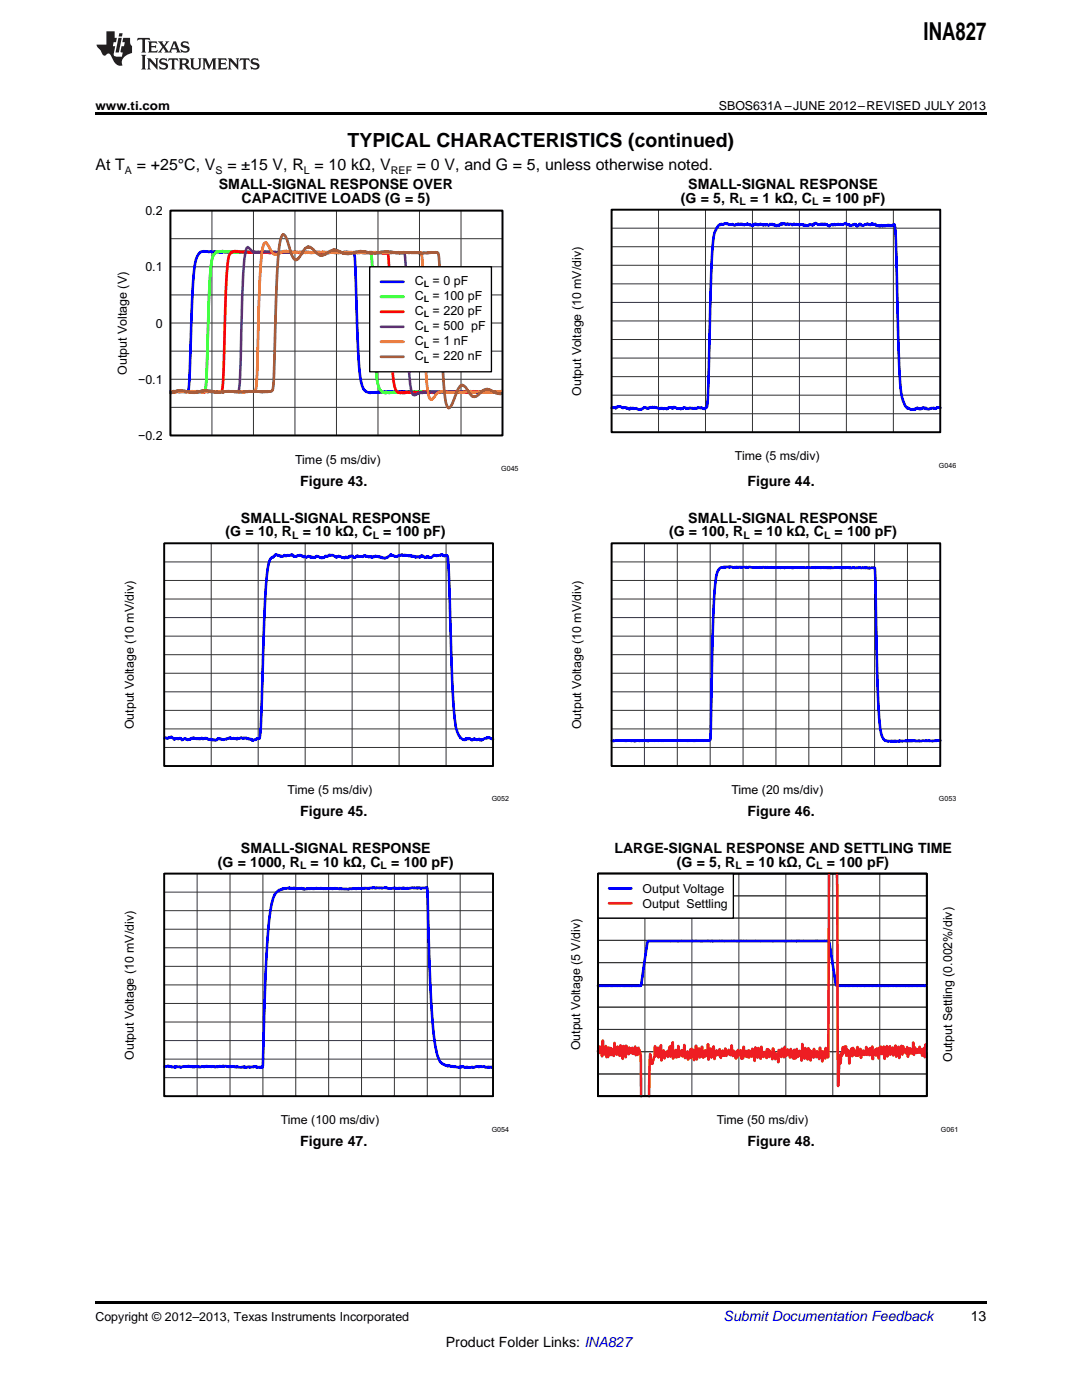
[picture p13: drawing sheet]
<svg xmlns="http://www.w3.org/2000/svg" width="216mm" height="279mm" viewBox="0 0 216 279" stroke-linecap="round" stroke-linejoin="round" font-family="sans-serif">
<defs><g id="words">
<text font-size="4.9" x="184.3" y="7.9">INA827</text>
<text font-size="3.9" x="69.4" y="29.3">TYPICAL CHARACTERISTICS (continued)</text>
<g font-size="3.2">
<text x="19" y="34">At T</text>
<text x="27.3" y="34">= +25°C, V</text>
<text x="45.4" y="34">= ±15 V, R = 10 kΩ, V</text>
<text x="83.2" y="34">= 0 V, and G = 5, unless otherwise noted.</text>
</g>
<g font-size="2.8">
<text x="43.7" y="37.7">SMALL-SIGNAL RESPONSE OVER</text>
<text x="48.2" y="40.4">CAPACITIVE LOADS (G = 5)</text>
<text x="135.9" y="40.4">(G = 5, R</text>
<text x="137.3" y="37.7">SMALL-SIGNAL RESPONSE</text>
<text x="149.7" y="40.4">= 1 kΩ, C</text>
<text x="164.2" y="40.4">= 100 pF)</text>
<text x="59.9" y="96.9">Figure 43.</text>
<text x="149.2" y="96.9">Figure 44.</text>
<text x="45" y="107">(G = 10, R</text>
<text x="48.1" y="104.4">SMALL-SIGNAL RESPONSE</text>
<text x="60.4" y="107">= 10 kΩ, C</text>
<text x="76.5" y="107">= 100 pF)</text>
<text x="133.5" y="107">(G = 100, R</text>
<text x="137.3" y="104.4">SMALL-SIGNAL RESPONSE</text>
<text x="150.5" y="107">= 10 kΩ, C</text>
<text x="166.5" y="107">= 100 pF)</text>
<text x="59.9" y="162.8">Figure 45.</text>
<text x="149.2" y="162.8">Figure 46.</text>
<text x="43.5" y="172.9">(G = 1000, R</text>
<text x="48.1" y="170.3">SMALL-SIGNAL RESPONSE</text>
<text x="62" y="172.9">= 10 kΩ, C</text>
<text x="78.1" y="172.9">= 100 pF)</text>
<text x="122.6" y="170.3">LARGE-SIGNAL RESPONSE AND SETTLING TIME</text>
<text x="135" y="172.9">(G = 5, R</text>
<text x="148.9" y="172.9">= 10 kΩ, C</text>
<text x="165" y="172.9">= 100 pF)</text>
<text x="59.9" y="228.7">Figure 47.</text>
<text x="149.2" y="228.7">Figure 48.</text>
<text x="193.7" y="263.6">13</text>
<text x="89" y="268.9">Product Folder Links: INA827</text>
</g>
<text font-size="2.8" fill="#0000c8" x="144.4" y="263.6">Submit Documentation Feedback</text>
<g font-size="2.5">
<text x="19" y="21.9">www.ti.com</text>
<text x="143.4" y="21.9">SBOS631A –JUNE 2012–REVISED JULY 2013</text>
<text x="29" y="42.9">0.2</text>
<text x="29" y="54.1">0.1</text>
<text x="82.7" y="59.9">C</text>
<text x="82.7" y="56.9">C</text>
<text x="86.3" y="59.9">= 100 pF</text>
<text x="86.3" y="56.9">= 0 pF</text>
<text x="31.1" y="65.4">0</text>
<text x="82.7" y="65.9">C</text>
<text x="82.7" y="62.9">C</text>
<text x="86.3" y="65.9">= 500 pF</text>
<text x="86.3" y="62.9">= 220 pF</text>
<text x="82.7" y="71.9">C</text>
<text x="82.7" y="68.9">C</text>
<text x="86.3" y="71.9">= 220 nF</text>
<text x="86.3" y="68.9">= 1 nF</text>
<text x="25.3" y="74.8" transform="rotate(-90 25.3 74.8)">Output Voltage (V)</text>
<text x="27.5" y="76.6">−0.1</text>
<text x="115.9" y="78.9" transform="rotate(-90 115.9 78.9)">Output Voltage (10 mV/div)</text>
<text x="27.5" y="87.8">−0.2</text>
<text x="58.9" y="92.5">Time (5 ms/div)</text>
<text x="146.6" y="91.8">Time (5 ms/div)</text>
<text x="26.7" y="145.5" transform="rotate(-90 26.7 145.5)">Output Voltage (10 mV/div)</text>
<text x="115.9" y="145.5" transform="rotate(-90 115.9 145.5)">Output Voltage (10 mV/div)</text>
<text x="57.4" y="158.4">Time (5 ms/div)</text>
<text x="146" y="158.4">Time (20 ms/div)</text>
<text x="128.2" y="178.2">Output Voltage</text>
<text x="128.2" y="181.2">Output Settling</text>
<text x="115.8" y="209.6" transform="rotate(-90 115.8 209.6)">Output Voltage (5 V/div)</text>
<text x="26.7" y="211.4" transform="rotate(-90 26.7 211.4)">Output Voltage (10 mV/div)</text>
<text x="190" y="212" transform="rotate(-90 190 212)">Output Settling (0.002%/div)</text>
<text x="56" y="224.3">Time (100 ms/div)</text>
<text x="143" y="224.3">Time (50 ms/div)</text>
<text x="19" y="263.6">Copyright © 2012–2013, Texas Instruments Incorporated</text>
</g>
<g font-size="2.1">
<text x="24.9" y="34.6">A</text>
<text x="43" y="34.6">S</text>
<text x="60.6" y="34.6">L</text>
<text x="78" y="34.6">REF</text>
<text x="147.6" y="41">L</text>
<text x="162.1" y="41">L</text>
<text x="58.3" y="107.6">L</text>
<text x="74.4" y="107.6">L</text>
<text x="148.3" y="107.6">L</text>
<text x="164.4" y="107.6">L</text>
<text x="59.9" y="173.5">L</text>
<text x="76" y="173.5">L</text>
<text x="146.8" y="173.5">L</text>
<text x="162.8" y="173.5">L</text>
</g>
<g font-size="1.8">
<text x="84.5" y="57.4">L</text>
<text x="84.5" y="63.3">L</text>
<text x="84.5" y="60.4">L</text>
<text x="84.5" y="69.4">L</text>
<text x="84.5" y="66.3">L</text>
<text x="84.5" y="72.4">L</text>
</g>
<g font-size="1.4">
<text x="100" y="94">G045</text>
<text x="187.4" y="93.3">G046</text>
<text x="98.1" y="159.9">G052</text>
<text x="187.4" y="159.9">G053</text>
<text x="98.1" y="225.8">G054</text>
<text x="187.8" y="225.8">G061</text>
</g>
</g></defs>
<path d="M19 259.7h177.8v.5h-177.8z" fill="#000"/>
<g fill="#fff">
<path d="M66.9 230.5h.3v.7h-.3z"/>
<path d="M156.1 230.5h.4v.7h-.4z"/>
</g>
<path d="M32.8 174.3h65.6v44.5h-65.6zM119.3 174.3h65.6v44.5h-65.6z" fill="none" stroke="#000" stroke-width=".26"/>
<g fill="none" stroke="#333" stroke-width=".2">
<path d="M32.8 174.3h65.6v44.5h-65.6zM32.8 178h65.6M39.3 174.3v44.5M45.9 174.3v44.5M52.5 174.3v44.5M59 174.3v44.5M65.6 174.3v44.5M72.1 174.3v44.5M78.7 174.3v44.5M85.3 174.3v44.5M91.8 174.3v44.5M119.3 174.3h65.6v44.5h-65.6z"/>
<path d="M119.3 178.8h65.6M128.7 174.3v44.5M138.1 174.3v44.5M147.4 174.3v44.5M156.8 174.3v44.5M166.2 174.3v44.5M175.5 174.3v44.5M32.8 196.6h65.6M32.8 192.9h65.6M32.8 189.2h65.6M32.8 185.4h65.6M32.8 181.7h65.6"/>
<path d="M119.3 196.6h65.6M119.3 192.1h65.6M119.3 187.7h65.6M119.3 183.2h65.6M32.8 215.1h65.6M32.8 211.4h65.6M32.8 207.7h65.6M32.8 204h65.6M32.8 200.3h65.6M119.3 214.3h65.6M119.3 209.9h65.6M119.3 205.4h65.6"/>
<path d="M119.3 201h65.6"/>
</g>
<path d="M119.3 196.7h8.6l1.2-8.4 .3-.5h29.6l6.4 .1 1.5 8.8h18M32.8 212.9l.7-.2 .8 .3 .4-.1 .3 .1 .4-.1 .7 .1 1.5-.3 .4 .2 .8 .1 .3-.2 .9 .2 .3-.2 .3 .1 .1-.1 .1 .1 .5-.1 .1 .1 .4-.1 .3 .1 .3-.1 .5 .2 1.7-.3 1 .2 .4-.1 .2 .1 .4-.1 .7 .2v-.2l.8 .2 .7-.1 .4 .1 .2-.1 1.2 .1 .3-.2 .4 .2v-.1h.5l.1 .2 .2-.2 .2 .2 .2-.5a343.8 343.8 0 0 1 1.3-29.5 11.4 11.4 0 0 1 1.2-4.9l.7-.6 2-.4 .1 .1v-.1l.8 .1v-.1l.8 .2 .9-.1 .4 .2 .5-.2 .2 .1 .6-.2 .7 .2 .5-.2 .6 .1 .2-.1 .5 .2 .7-.1 .6 .1 .1-.1 .5 .1 .4-.2 .2 .2 2.6 .1 1-.2 .5 .1 .4-.1v.1l1.2-.2 .6 .2 .1-.2 .2 .1 1-.2 .4 .2h1.3l.6-.2v.1l.9 .2 .9-.2 .9 .1 .8-.1 .1 .1 .1-.1 .1 .1 1.5-.2 1 .2 .4-.2 .3 .2 1-.2 .4 .1v1.6a305.6 305.6 0 0 0 1.3 28.4 10.5 10.5 0 0 0 1.3 4.7l.4 .4 1 .5 .4-.1 1.8 .3 .2-.1 .3 .1 .1-.1h.4l.2 .1 .5-.1 .3 .1 .7-.1 .3 .1 .8-.2 .2 .2 1-.2 .8 .2v-.1l1 .1" fill="none" stroke="#00f" stroke-width=".53"/>
<path d="M32.8 174.3h65.6v44.5h-65.6z" fill="none" stroke="#000" stroke-width=".35"/>
<path d="M165.5 174.3l-.3 36.7-.1-.9-.1 .8-.3-1.7v2l-.3-.7v.5l-.2-1.2-.1 2-.1-1.9-.2 .9-.2-1.7-.1 2.3-.2-1-.1-.4-.1 .2-.1-.4-.1 1.2-.1-.9-.2 .5-.2-1.3-.1 1.8-.2-.9-.1 .5-.1-.9-.2 1.8-.1-2.1-.2 1.1-.1-1.4-.2 2.2v-1.3l-.1-.2-.2 .8-.1-1.6-.2 2.2v-1.4l-.1 .7-.3-2.2-.2 3.3v-1.2l-.3-.7v.7l-.1-.8-.1 1.1-.1-.9-.2 1-.1-1.6-.2 1.9-.2-1.5-.1 1.6-.1-1.8-.2 1.7-.1-1.1-.2 .2-.1-1-.2 1.7v-.9l-.1-.1-.1 .5-.2-1.1-.2 1.2-.1-.7-.2 .9-.1-1.9-.2 2.1-.1-1.2-.1 .9-.1-1.4-.2 1.6-.1-.8-.2 .3-.1-.9-.1 .1-.1 2.4-.1-1.6-.2 .3-.1-.4-.1 .1-.1 1-.2-1.5-.1 .8-.1-1.5-.2 2.2-.1-1.3-.1 .4-.2-.7-.2 1.2-.1-1.5-.1 1.1-.2-1.2-.1 1.8-.2-1.2v.5l-.2-.6-.1 .6v-.4l-.1 .8-.1-.5-.1 .2v-.3l-.1 .5-.2-1.9-.1 2.4-.2-1.5-.1 .7-.2-1.4-.1 2-.1-1.1-.1-.1-.1 .5-.2-1.4-.1 2.7-.2-2v1l-.3-1.4-.1 1.6-.2-1-.1 .7-.2-.9v1.3l-.2-1.4-.1 1.4-.1-1.1-.2-.2v1.1l-.3-.9v.4l-.2-1.4-.1 2.3-.3-1.3v1.4l-.2-1.7-.1 .8v.2l-.1-.5-.2 .5-.1-1.1-.2 1.5-.1-1.2-.1 .2-.1 1.2v-1.2h-.2l-.1 .7-.1-1-.2 1v-.6l-.1 .3-.1-1.8-.2 2-.2-.8-.1 .6-.1-.9-.1 .7v-.2l-.1 .2-.2-.3v.8l-.3-1.4-.1 1.3-.2-.2v.3l-.2-1-.1 1-.2-.9-.1 1.3-.2-1.7-.2 1.2-.1-.8-.1 .7-.2-.9-.1 .9v.1l-.1-.3-.2 1.1-.2-2.6-.1 1.8v.2l-.2-.9-.1 1.2-.2-1.9-.1 1.5v.2l-.2-.7-.1 1.3-.1-3.1-.2 1.9-.2-.3-.1 .8-.1-1.2-.2 .7-.1-.4-.1 1.2-.2-2.2-.2 1.9-.1-.6-.2 .8-.1-1.7-.1 1.1-.1-.4-.3 1.5-.1-2.8-.1 1.9-.1-.7-.2 1.7-.1-2.1-.2 1.3-.2-1.5-.2 1.9v-1.7l-.2 1-.2-.4-.1 1.4-.1-1.7-.2 .7-.1-.4-.2 1.1-.1-2.6-.2 1.7-.1-.7-.1 1.2-.2-1.2-.2 .7-.1-.5v.2l-.2 .9-.1-2.2-.2 2.3-.1-1.2-.2 1.2-.1-1.5v1l-.3-.4-.2 1.2-.1-3.3-.2 2-.1-1.3-.1 2.2-.2-2-.2 1.8-.1-1v1.2l-.2-1-.1 .4-.1-.4-.1 .6-.1-.3-.1 1-.2-1.6v1l-.2-.2-.2 1.2-.1-3-.1 2.2-.3-1.2-.1 1.4-.1-1.9-.1 .9-.1-.6-.1 .2-.1 1.2-.2-2-.1 1.9-.4 1.6-.1-.7-.1 .7-.3-1.9-.2 8.4M167 174.3l.2 42.4 .4-6.2 .1 1.7 .1-1.6 .1-.4 .1 .4 .2-1.6 .1 1.2 .1-1.2 .1-.1 .1 .8 .2-.9 .1 1.9 .1-1.3 .2 1.2 .1-1 .2 2.6 .1-2 .1 .4 .2-1.4 .2 1.6 .1-1.7 .1 1.2 .2-.7 .2 1 .1-.7 .1 .8 .2-1.7 .1 1.7 .1-1 .3 .5v-.9l.2 1.8 .1-1.3 .2 .7 .1-.8 .2 .8 .1-.7 .2 .6 .1-1.4 .2 1.5 .1-1.1 .2 .8 .1-.9 .1 1.3 .2-1.4 .1 .8 .2-1.1 .1 2.5 .2-1.5h.3v-.4l.2 1.2 .1-1.4 .1 1 .2-1v.4l.1 1.5 .2-2.1 .2 1.1 .1-1.3 .2 1.5 .1-1.2 .1 .8 .2-1.1 .1 2.4 .1-1.3 .2-.3 .2-.9v2l.3-1.3 .1 .7 .2-1.4v1.7l.3-1.2v1l.2-1.2 .1 1.5 .2-1.4 .1 .9 .2-1.4 .1 2.2 .3-1.2v.5l.2-1.3 .1 2.2 .1-1.3 .1-.3 .1 .5v-.1l.1 .1 .1-1.3 .1 1.8 .2-1.7 .1 1.1 .2 .1 .2-.6 .2 .9 .1-1.3 .2 1.9 .2-1.5 .1 .8 .1-1 .2 .9v.1l.1-.6 .1 .2 .1-.1v.5l.1-2.1 .2 2.4 .1-1.5 .2 .9 .1-.6 .1 .8 .2-.7 .2 .7 .2-1.2 .2 1.2 .2-.7 .1 1.3 .2-1.3 .1 .9 .1-1.2 .1 1.9 .2-2.6 .1 1.4h.1M119.3 209.8l.1-.3 .2 .6 .1-1.2 .2 1.2 .1-.7 .1 .3v1.1l.2-3.1 .1 2.4 .1-.6 .2 .9 .2-1.6 .1 2.2 .1-1.6 .2 1.5 .1-1.8 .2 1.1 .2-1.1 .1 1.5 .1-1.3 .2 .9 .2-.5 .1 1 .1-2.6 .2 2.2 .2-1.1 .1 1.3 .1-1.6 .1 1.1 .3-.3 .1 1 .1-2.1 .1 1.5 .2-1.2 .2 2.4 .1-2.6 .1 1.2 .1-.7 .1 .2 .2 1.6v-2.3l.2 1.4 .1-.8 .3 1.1v-1.3l.2 1 .1-.9 .2 1 .1-1.1 .2 1.2 .1-.9 .1 .9 .2-1.4 .2 1.7 .1-1.4 .3 1.3 .1-1.4 .1 1.1 .1-.7 .3 1.2v8.1" fill="none" stroke="#ee1d23" stroke-width=".53"/>
<path d="M119.3 174.3h27v8.9h-27z" fill="#fff"/>
<path d="M119.3 174.3h27v8.9h-27z" fill="none" stroke="#000" stroke-width=".26"/>
<path d="M121.5 177.3h4.5" fill="none" stroke="#00f" stroke-width=".53"/>
<path d="M121.5 180.3h4.5" fill="none" stroke="#ee1d23" stroke-width=".53"/>
<path d="M119.3 174.3h65.6v44.5h-65.6z" fill="none" stroke="#000" stroke-width=".35"/>
<g fill="#fff">
<path d="M66.9 164.6h.3v.7h-.3z"/>
<path d="M156.1 164.6h.4v.7h-.4z"/>
</g>
<path d="M32.8 108.4h65.6v44.5h-65.6zM122 108.4h65.6v44.5h-65.6z" fill="none" stroke="#000" stroke-width=".26"/>
<g fill="none" stroke="#333" stroke-width=".2">
<path d="M32.8 108.4h65.6v44.5h-65.6zM32.8 119.5h65.6M32.8 115.8h65.6M32.8 112.1h65.6M42.1 108.4v44.5M51.5 108.4v44.5M60.9 108.4v44.5M70.3 108.4v44.5M79.6 108.4v44.5M89 108.4v44.5M122 108.4h65.6v44.5h-65.6zM122 119.5h65.6"/>
<path d="M122 115.8h65.6M122 112.1h65.6M128.6 108.4v44.5M135.1 108.4v44.5M141.7 108.4v44.5M148.3 108.4v44.5M154.8 108.4v44.5M161.4 108.4v44.5M168 108.4v44.5M174.5 108.4v44.5M181.1 108.4v44.5M32.8 138.1h65.6"/>
<path d="M32.8 134.4h65.6M32.8 130.7h65.6M32.8 127h65.6M32.8 123.3h65.6M122 138.1h65.6M122 134.4h65.6M122 130.7h65.6M122 127h65.6M122 123.3h65.6M32.8 149.2h65.6M32.8 145.5h65.6M32.8 141.8h65.6"/>
<path d="M122 149.2h65.6M122 145.5h65.6M122 141.8h65.6"/>
</g>
<path d="M32.8 147.4l.3-.2 .4 .2 .7-.4 .5 .6 .4-.2 .4 .1 .1-.2h.3l.4 .4 .4-.3 .5 .1 .2 .2 .5-.2v.1l.6-.4 .4 .2 .7 .1 .1-.2 .2 .2 .4-.2 .2 .2 .1-.2 .3 .1 .1-.1 .6 .3h.2l.1-.1 .4 .2 .3-.1 .1 .2 .3-.2 .1 .1 .3-.3h.6a.97 .97 0 0 0 1.2 0l.7-.2 .3 .3 .4-.2 .6 .2 .2-.2 .1 .2 .6-.3 .3 .2 .6-.2 .3 .3 .1-.2 .2 .2h.6a.34 .34 0 0 0 .2 .3 .34 .34 0 0 0 .4-.2h.2l.3-.3 .4 .1 .3-1.3 .8-24.1 .4-7.2 .6-3.1 .3-.4 .4-.1 .3-.3a.31 .31 0 0 1 .3-.3 .31 .31 0 0 1 .3 .2h.1l.3 .2 .1-.1 .3 .2 .4-.1 .2-.2a.4 .4 0 0 0 .6 0h.8l.1-.1 .3 .3h.2l.3 .1 .2-.2 .3-.1 .1 .1 .2-.1h.2l.1 .2h.2l.2 .2 .2-.2 .4 .2 .4-.3 .3 .3 .2-.1 .1 .2 .2-.1 .2 .1 .2-.1a.83 .83 0 0 1 1.2 .1l.3-.1 .1 .2 .2-.1 .3-.4 .1 .2 .5-.1 .2-.3 .7 .1 .6 .4 .2-.1 .1 .1 .3-.3 .7 .4 .3-.1 .1 .2 .2-.1 .1-.2 .3 .2 .2-.2 .1 .2a.44 .44 0 0 1 .6-.4l.1 .1a.41 .41 0 0 0 .5 .3 .41 .41 0 0 0 .4-.4h.1a1.17 1.17 0 0 0 1.3 0h.4l.2 .2 .1-.1 .3 .2 .2-.1 .2 .1 .1-.2 .1 .3 .7-.4 1.3 .4a1.45 1.45 0 0 0 1.7-.6l.1 .2 .1-.3v.2l.4 .1a1.07 1.07 0 0 0 1.3-.1l.6-.1 .1 .2 .3-.2 .2 .2 .1-.1h.3l.1 .2 .3-.2 .1 .2 .2-.1 .1 .1h.6l.1 .2 .5-.1 .5 .1 .2-.3v.1l.1-.1 .2 .2v-.1a.65 .65 0 0 0 .9 .1l.3 .1a.69 .69 0 0 0 1-.4l.5 .2 .4-.1a1.22 1.22 0 0 1 1.2 .1l.5-.2 .2 .6 1 28.4 .6 5.3 .6 1.7a1.63 1.63 0 0 0 1.2 .9l.2-.3 .1 .1 .6-.1a.52 .52 0 0 0 .9 0l.6 .3 .4-.2 .2 .2 .2-.1 .1 .2 .8-.5a1.36 1.36 0 0 1 1.3 .2h.2M187.6 147.8l-1.5 .1-.9-.1-1.5 .1-.3-.1v.1l-1.2-.1-4.9 .1a1.23 1.23 0 0 1-1.3-.9l-.4-1.7-.4-5.3-.7-26.7-1.2 .1-.6-.2-2.2 .2-.4-.1-.4 .1-.6-.2-.9 .2-.8-.2-1.7 .2-.4-.1v.1l-.4-.2-.5 .1-.1-.1-.2 .1-.9-.1-.5 .1-.1-.1-.4 .1-3.7-.1-.3 .2-.3-.2-.4 .1-.3-.1-.7 .2-.4-.2-.4 .2-1.9-.2-.4 .1-.3-.1-2.6 .1-.8-.1-.5 .1-1.2-.1-.8 .1-.2-.1-.7 .1-.7-.2-.1 .1-1.1-.1a1.6 1.6 0 0 0-1.4 1.7l-.4 3.4-.3 5.5-.6 24-.5 .1-.7-.1-.1 .1-.3-.1-2.9 .2-1.9-.2-.3 .1h-5.4l-.3 .1-.1-.1-1.5 .1-.1-.1-.1 .1-.4-.1-.5 .1-2.4-.2-2.1 .1" fill="none" stroke="#00f" stroke-width=".53"/>
<path d="M32.8 108.4h65.6v44.5h-65.6zM122 108.4h65.6v44.5h-65.6z" fill="none" stroke="#000" stroke-width=".35"/>
<g fill="#fff">
<path d="M66.9 98.7h.3v.7h-.3z"/>
<path d="M156.1 98.7h.4v.7h-.4z"/>
</g>
<path d="M34 42h66.3v44.9h-66.3z" fill="none" stroke="#000" stroke-width=".27"/>
<g fill="none" stroke="#333" stroke-width=".2">
<path d="M34 42h66.3v44.9h-66.3zM34 58.9h66.3M34 53.2h66.3M34 47.6h66.3M42.3 42v44.9M50.6 42v44.9M58.9 42v44.9M67.1 42v44.9M75.4 42v44.9M83.7 42v44.9M92 42v44.9M34 75.7h66.3"/>
<path d="M34 70.1h66.3M34 64.5h66.3M34 81.3h66.3"/>
</g>
<path d="M100.1 78.1l-.2 .1v-.1l-.6 .1-.1-.1-.3 .1-1.5-.1-.8 .1-2.8-.1-.2 .2v-.2l-.6 .1-.1-.1-.4 .1-.3-.1-2.5 .1-.1-.1-.3 .2-.3-.2-2.3 .2-.6-.2-.4 .1-.2-.1-.7 .1a.94 .94 0 0 1-1-.1l-.5 .1-.9-.1-.3 .1-.4 .1v-.2l-1.2 .1-.7-.1h-1.7l-.2 .2-.4-.2-.8 .1-.2 .1-.9-.1-.6 .2-.6-.1a.94 .94 0 0 1-1.1 0 2.05 2.05 0 0 1-1.1-1.6l-.4-1.7-.3-4.1-.7-18.7-.2-1.8-.7 .1-.7-.3-1 .2h-2.3l-.6 .1-.9-.2-.6 .1-.3-.1-.5 .2-1.9-.2-.1 .2-.3-.2h-.9l-.3 .1-1.4-.1-.1 .2-.1-.2-1.6 .1-.3-.1-.5 .2-.4-.2-.9 .1-.2-.1-.6 .1v-.1l-.2 .1-.6-.1-.4 .1v-.1l-1.2 .1-.4-.1-1.8 .1-.9-.2-.5 .2-2.7-.2-.6 .2-1.2-.2-.6 .1-1.2-.2-.4 .1a1.15 1.15 0 0 0-1.4 1.1l-.5 1.8-.3 3.4-.7 19.5-.2 1.9a.34 .34 0 0 1-.3 .3 .34 .34 0 0 1-.3-.1l-.7 .1-.3-.1-.3 .1-1-.1h-.7" fill="none" stroke="#00f" stroke-width=".53"/>
<path d="M100.1 78.1l-.5 .1-1.9-.1-1 .1-1.3-.1-1 .1-.5-.1-.5 .1-.9-.1-.4 .2-.6-.2-.8 .2-.2-.1v.1l-.3-.2-.6 .2-.9-.2-.4 .2-.1-.1-1.7 .1-2.5-.2-.8 .2-.1-.2-.3 .2-.6-.2-1.6 .2-1.6 .1-.4-.2-1.7 .3-.3-.2a1.08 1.08 0 0 1-1-1.2l-.4-1.3-.2-2.8-.8-20.8-.2-1.7-1.4-.1-.2 .1-.2-.2-.6 .2-.7-.1-.6 .1-.2-.2-1.6 .2-2.8-.1-.2-.1-.5 .1-1.8-.1-.2 .1-.3-.1-.5 .2-.6-.2-.2 .1-.2-.1-1.4 .2-.1-.2-1.3 .1-.5-.1-3.6 .2-1.1-.3-1 .2-1.7-.2-.5 .2-1.7-.2-.9 .2-1-.2-.6 .2-.5-.2-.4 .1-.5-.2-1 .1a2.1 2.1 0 0 0-1.1 1.6l-.5 4.9-.3 9.3a88.9 88.9 0 0 1-.6 12l-1.3 .3-.4-.2-.3 .1-.5-.1h-.9l-.5 .2-1-.2-.3 .1-1.6-.1-.1 .1" fill="none" stroke="#0f0" stroke-width=".53"/>
<path d="M100.1 78.2l-.9-.1-.7 .2-.9-.2-1.7 .2-.7-.2-2.9 .2-2-.2-.8 .2-.4-.1-.1 .1-.3-.2v.1l-.4-.1-1 .3-.5-.2-.4 .2-1.4-.2h-1l-.2 .2-.3-.2-.3 .2-1.4-.1-.1 .1h-1.8a.92 .92 0 0 1-1-.8l-.5-2.7-.5-10.2a128.4 128.4 0 0 0-.6-14.3h-.3l-.1 .2-2.7-.2-.3 .1-.3-.1-.8 .1-.1-.1-.3-.1h-.9l-.1 .2-.4-.1-.2 .1-.7-.2-1.8 .2-.6-.1-4.3 .1-.8-.2-.7 .2-.7-.2-.5 .1-1.9-.1-1.2 .1-1-.1-1.1 .2-.7-.2-1.2 .2-.6-.2-.6 .1-.4-.2-2.3 .2-.7-.2-.4 .2-1.8-.3a1.36 1.36 0 0 0-1.1 1l-.5 4.2-.6 18.7-.2 3.4-.2 .7-2.2 .1-.4-.1-.2 .1-.4-.1-.1 .2-.9-.1-1.3 .1-.6-.2-.2 .1h-2l-.6-.2-1.3 .2" fill="none" stroke="#f00" stroke-width=".53"/>
<path d="M100.1 78.1h-1.3l-.1 .2-.2-.2-.4 .1-1-.1-.5 .1-.2-.1-1.2 .3v-.2l-1-.1-.4 .1-1.5-.1-1 .2-.3-.2h-1l-1.1 .3-2.3-.2-3.2 .3a.6 .6 0 0 1-.6 .4 .6 .6 0 0 1-.6-.4l-.4-1.8-.2-3.4-.6-19.3-.2-3.1-.2-.5-3.1 .1h-1l-.1-.1-1.3 .1-.9-.2-1.5 .2-1.7-.2-.9 .2-1.5-.2-1.1 .2-.2-.2-.4 .2-.8-.2-.9 .1-.4-.1-.8 .2-.8-.2-.8 .1-1.6-.1-1.1 .1-2.2-.1-.1 .1h-.7l-.6-.1-.6 .1h-1.1v-.1l-.2 .1-2-.2v.2l-.7-.1-.4 .1a1.31 1.31 0 0 1-1.3-.8 .34 .34 0 0 0-.4-.3 .34 .34 0 0 0-.3 .4l-.3 1.8-.2 2.4-.4 10.8a108 108 0 0 1-.5 13.1 .76 .76 0 0 1-1.1 .4l-1.7-.1-1 .2-.4-.1-.1 .1-.8-.2-1.2 .2-.7-.2-1.7 .1-1.3-.2-2.2 .1-.5 .2-1-.1" fill="none" stroke="#9400d4" stroke-width=".53"/>
<path d="M100.1 78.2l-1.3-.1-.5 .2-.2-.1-.1 .1-.2-.1-.6 .1-1.7-.2-.8 .2-1.2-.2-.8 .2-1.8-.1-1.6 .2-.8-.3-.4 .1a1.42 1.42 0 0 0-1.4 1l-.5 .5a.58 .58 0 0 1-.6-.7l-.6-4.4-.4-10a156.3 156.3 0 0 0-.5-14l-.3-.2-1.4 .1-.4-.1-.3 .1-1.1-.2h-1.1l-.2 .2-.1-.1-2.3 .1-1.9-.2-.2 .1-.8-.1-2.6 .2-.1-.2-.4 .1-.8-.1-1.3 .1-.1-.1-.1 .1-1-.1-.6 .1-3.2-.1-.6 .1-.5-.1-2.6 .1-.1-.1-.9 .1-.1-.1h-1l-1-.2-1.5 .5a1.03 1.03 0 0 1-1.5-.7l-.8-1.3a.38 .38 0 0 0-.5-.1 .38 .38 0 0 0-.1 .4l-.4 2.4-.3 3.5-.6 19.7-.2 2.9-.2 .7-2.2 .2-2.9-.2-2.9 .1-.8-.2-1.7 .2-.9-.1-1.3 .1-.7-.1-.3 .2-1.5-.2-1.7 .2" fill="none" stroke="#ed7500" stroke-width=".53"/>
<path d="M34 78.4l2-.5 2.7 .5 1.5-.4 .3 .1 .7-.2 1.9 .4 .3-.1 1.3 .1 .5-.2h1.3l.4 .1h.6l.2 .1 1.9-.2 2.8 .1 1-.1a.92 .92 0 0 0 1-.3 125.1 125.1 0 0 0 .5-13.2l.6-12.9 .3-3 .3-1.3a.41 .41 0 0 1 .2-.5 .41 .41 0 0 1 .4 0l.5 .7 .5 1.5a4.1 4.1 0 0 0 1.3 2.8 2.65 2.65 0 0 0 1.4-1.6l.4-.5a.81 .81 0 0 1 1.4-.3l1.3 1.3a2 2 0 0 0 2.2-.6l1.1-.4 1.7 .7 .1 .1 .9 .1 2.5-.6 2.2 .5 1.2-.1 .9-.3 .9 .1 .1-.1 1.3 .1 .3 .2 .1-.1 .1 .1 .2-.1 1.2 .1 .4-.1 1.7-.1 2 .2 2.5-.1 .3 .1 .1 .2 .2 2a423.5 423.5 0 0 0 1 26.2l.4 2a.44 .44 0 0 0 .6 .5 11.2 11.2 0 0 0 1.6-3.6l.5-.8h.2a.3 .3 0 0 1 .5 0l.4 .3 .5 .8a1.81 1.81 0 0 0 1.3 1.1l.7-.4 .7-.7 .1 .1 .4-.3a1.13 1.13 0 0 1 1.3 0l1.2 .6 .7 .1 .3-.1" fill="none" stroke="#8c592b" stroke-width=".53"/>
<path d="M73.8 53.2h24.3v21h-24.3z" fill="#fff"/>
<path d="M73.8 53.2h24.3v21h-24.3z" fill="none" stroke="#000" stroke-width=".27"/>
<path d="M76 56.2h4.5M187.6 81.4l-.6-.1-.3 .3a1.9 1.9 0 0 0-1.5 .1l-.5-.3-.1 .2-.2-.2-.1 .1-.2-.1-.4 .3v-.2l-.3 .1-.3-.2-.3 .2-.1-.1-.1 .2h-.8l-.8-.3a5.5 5.5 0 0 1-1.2-3.4l-.5-8-.6-23.3-.1-1.2-.2-.8a1.24 1.24 0 0 1-1.3 .2l-.6 .2-.1-.1-.2 .2-.3-.3-.2 .3-.1-.2-.3 .1-.3-.1h-.2l-.1-.3-.1 .2-.2-.2-.2 .1-.1-.2-.4 .3a1.12 1.12 0 0 0-1.4 .1l-.6-.1-.2-.2-.4 .4-.1 .1-.2-.3a.43 .43 0 0 0-.7 0 .36 .36 0 0 1-.6 0l-.1 .1-.1-.2-.3 .1-.3-.4-.6 .4-.9-.2-.6 .2-.1-.2-.3 .3a.39 .39 0 0 0-.4-.1 .39 .39 0 0 0-.3 .3l-.5-.4h-.3l-.2-.1-.2 .1-.1-.1-.9 .1-.5-.3-.2 .2-.1-.1-.3 .4-.7-.2-.3 .3-.5-.2-.3 .1-.4-.3-.2 .1-.1-.1-.2 .3-.1-.3-.8 .2-.2-.2-.3 .2-.3-.2-.5 .1-.1-.2-.5 .2-.3-.2-.3 .2-.3-.2-.2 .3-.1-.1-.1 .2-.2-.1v.1l-.2-.1-.1 .2-.2-.2-.1 .1-.3-.2-.1 .1-.2-.2-.1 .1-.3-.1-.2 .3a.34 .34 0 0 0-.6 0l-.2-.2-.3 .2-.3-.3-.4 .1a.43 .43 0 0 1-.7-.1h-.5l-.1 .3-.1-.1-.1 .1-.4-.1h-.1l-.1-.1h-.2l-.1-.2-.7 .3-.2-.1-.1 .1-.2-.2-.1 .1-.2-.1-.2 .1-.2-.2-.2 .3-.1-.2-.4 .3-.4-.3-.2 .2-.3-.2-.2 .2a1.2 1.2 0 0 0-1.4-.1l-.2-.1-.1 .2h-.4l-.6 1a9.9 9.9 0 0 0-.7 4.3l-.9 29.6a1.9 1.9 0 0 1-.3 1.6h-.1a.39 .39 0 0 1-.7 0l-.8-.1-.3 .2-.3-.1-.4 .2a1.24 1.24 0 0 0-1.3 0l-.1-.2v.1a.36 .36 0 0 0-.4-.2 .36 .36 0 0 0-.3 .3l-.1-.1-.3 .2-.3-.2-.3 .1-.6-.2-.1-.2-.3 .4-.3-.3h-.3l-.6 .4-.3-.2-.3 .1-.2-.2-.1 .2-.2-.1a.37 .37 0 0 1-.6-.1l-.6-.2-.3 .2-.2-.2-1 .3-.6-.2a1.09 1.09 0 0 1-1.7 .2l-.4 .1-.2-.2h-.4v.2l-.1-.2-.2 .3-.4-.3v.1l-.8-.2-.1 .1-.7-.3-.6 .1-.1 .3a.37 .37 0 0 0-.6-.1h-.3" fill="none" stroke="#00f" stroke-width=".53"/>
<path d="M76 59.2h4.5" fill="none" stroke="#0f0" stroke-width=".53"/>
<path d="M76 62.2h4.5" fill="none" stroke="#f00" stroke-width=".53"/>
<path d="M76 65.2h4.5" fill="none" stroke="#9400d4" stroke-width=".53"/>
<path d="M76 68.2h4.5" fill="none" stroke="#ed7500" stroke-width=".53"/>
<path d="M76 71.2h4.5" fill="none" stroke="#8c592b" stroke-width=".53"/>
<path d="M34 42h66.3v44.9h-66.3z" fill="none" stroke="#000" stroke-width=".36"/>
<path d="M122 41.8h65.6v44.5h-65.6z" fill="none" stroke="#000" stroke-width=".26"/>
<g fill="none" stroke="#333" stroke-width=".2">
<path d="M122 41.8h65.6v44.5h-65.6zM122 56.6h65.6M122 52.9h65.6M122 49.2h65.6M122 45.5h65.6M131.4 41.8v44.5M140.8 41.8v44.5M150.1 41.8v44.5M159.5 41.8v44.5M168.9 41.8v44.5M178.3 41.8v44.5M122 78.9h65.6"/>
<path d="M122 75.2h65.6M122 71.5h65.6M122 67.8h65.6M122 64.1h65.6M122 60.4h65.6M122 82.6h65.6"/>
</g>
<path d="M122 41.8h65.6v44.5h-65.6z" fill="none" stroke="#000" stroke-width=".35"/>
<path d="M19 22.5h177.8v.5h-177.8z" fill="#000"/>
<g fill="#231f20">
<path d="M27.5 7.6l-.1 .5 .4-.2h.6v.1v2.1l-.2 .4h1l-.3-.4v-2.1l.1-.1h.5l.5 .2-.2-.5zM29.5 8.3l.2 .3v1.5l-.2 .4h1.8l.2-.6a1.04 1.04 0 0 1-1.3 .2v-.7h.6l.3 .2v-.6l-.3 .2h-.6v-.6l.8-.1 .4 .3-.2-.5zM31.5 8.3l.9 1.1-.9 1.1h.8l-.2-.2 .5-.7 .4 .7-.2 .2h1.5l-.1-.2 .1-.4h.9l.1 .4-.2 .2h1l-.3-.3-.7-1.9h-.5l-.9 2-.8-1 .9-1h-.8l.1 .3-.3 .5-.4-.6 .2-.2zM34.7 8.6l.4 1h-.7zM36.3 8.4a.63 .63 0 0 0-.2 .7 .63 .63 0 0 0 .6 .4l.6 .2 .1 .2a.75 .75 0 0 1-.7 .4 .75 .75 0 0 1-.6-.5l.1 .7 .1-.1a1.11 1.11 0 0 0 1.5-.6 1.13 1.13 0 0 0-1.2-.8l-.1-.4a1.04 1.04 0 0 1 1.2 .2l-.2-.5-.1 .1-.5-.2zM28.2 10.9l.2 .4v2.2l-.2 .4h1l-.3-.4v-2.2l.3-.4zM29.3 11.6l.3 .4v1.5l-.3 .4h.8l-.2-.4v-1.3l1.5 1.7v-1.9l.2-.4h-.7l.2 .4v.9l-1.1-1.3zM32 11.8a.62 .62 0 0 0-.2 .7 .62 .62 0 0 0 .6 .4l.6 .1 .1 .3a.76 .76 0 0 1-.7 .3 .76 .76 0 0 1-.6-.4l.1 .7 .1-.1a1.11 1.11 0 0 0 1.5-.6 1.13 1.13 0 0 0-1.2-.8l-.1-.4a1.04 1.04 0 0 1 1.2 .2l-.2-.6-.1 .1-.5-.1zM33.7 11.6l-.2 .6a.61 .61 0 0 1 .8-.3v1.6l-.2 .4h.9l-.2-.4v-1.6a.63 .63 0 0 1 .8 .3l-.2-.6zM35.6 11.6l.3 .4v1.5l-.3 .4h1l-.2-.2v-.8l.5 .2a.76 .76 0 0 0 1.2 .7l-1-1a.58 .58 0 0 0 .6-.5 .58 .58 0 0 0-.5-.6zM36.4 11.9h.1a.45 .45 0 0 1 .5 .1 .45 .45 0 0 1 .1 .5l-.7 .2zM37.9 11.6l.2 .2a2.17 2.17 0 0 0 .3 1.9 .99 .99 0 0 0 1.6-.6v-1.1l.2-.4h-.7l.2 .2a1.92 1.92 0 0 1-.2 1.8 .6 .6 0 0 1-.9-.5v-1.1l.2-.4zM40.4 11.6l.2 .4v1.5l-.2 .4h.7l-.2-.4v-1.4l.8 1.8 .8-1.8v1.4l-.2 .4h.9l-.2-.4v-1.5l.2-.4h-.8l-.6 1.5-.6-1.5zM43.4 11.6l.2 .4v1.5l-.2 .4h1.8l.2-.6a1.04 1.04 0 0 1-1.3 .1v-.6h.5l.4 .2v-.6l-.4 .2h-.5v-.7h.8l.3 .3-.1-.6zM45.5 11.6l.2 .4v1.5l-.2 .4h.7l-.2-.4v-1.3l1.5 1.7v-1.9l.2-.4h-.7l.2 .4v.9l-1.1-1.3zM47.9 11.6l-.1 .6a.61 .61 0 0 1 .8-.3v1.6l-.3 .4h1l-.3-.4 .1-1.6a.63 .63 0 0 1 .7 .3l-.1-.6zM50.2 11.8a.62 .62 0 0 0-.2 .7 .62 .62 0 0 0 .6 .4l.6 .1 .2 .3a.76 .76 0 0 1-.8 .3 .76 .76 0 0 1-.6-.4l.1 .7 .2-.1a1.11 1.11 0 0 0 1.5-.6 1.13 1.13 0 0 0-1.3-.8l-.1-.4a1.04 1.04 0 0 1 1.2 .2l-.1-.6-.2 .1-.5-.1z"/>
<path d="M21.2 6.3v2.6h-1.9l.1 .4 .7 .9a.91 .91 0 0 0 1 .8 .56 .56 0 0 1 .5-.3 .56 .56 0 0 1 .5 .3l.4 .8a1.53 1.53 0 0 0 1.9 1.2 1.54 1.54 0 0 1 1-2.1l.9-.3v-1.4a1.52 1.52 0 0 1-.3-1.6h-1.4l-.2 .8h.5l-.2 .8h-.4l-.2 1v.2l.4 .1-.2 .8a1.93 1.93 0 0 1-1.6-.3l.3-1.8h-.5l.2-.8h.4l.2-.8h-.4v-1.3zM23.6 7.6l-.6 2.9h.7l.6-2.9zM23.8 6.6l-.1 .7h.6l.2-.7z"/>
</g>
<use href="#words"/>
</svg>
